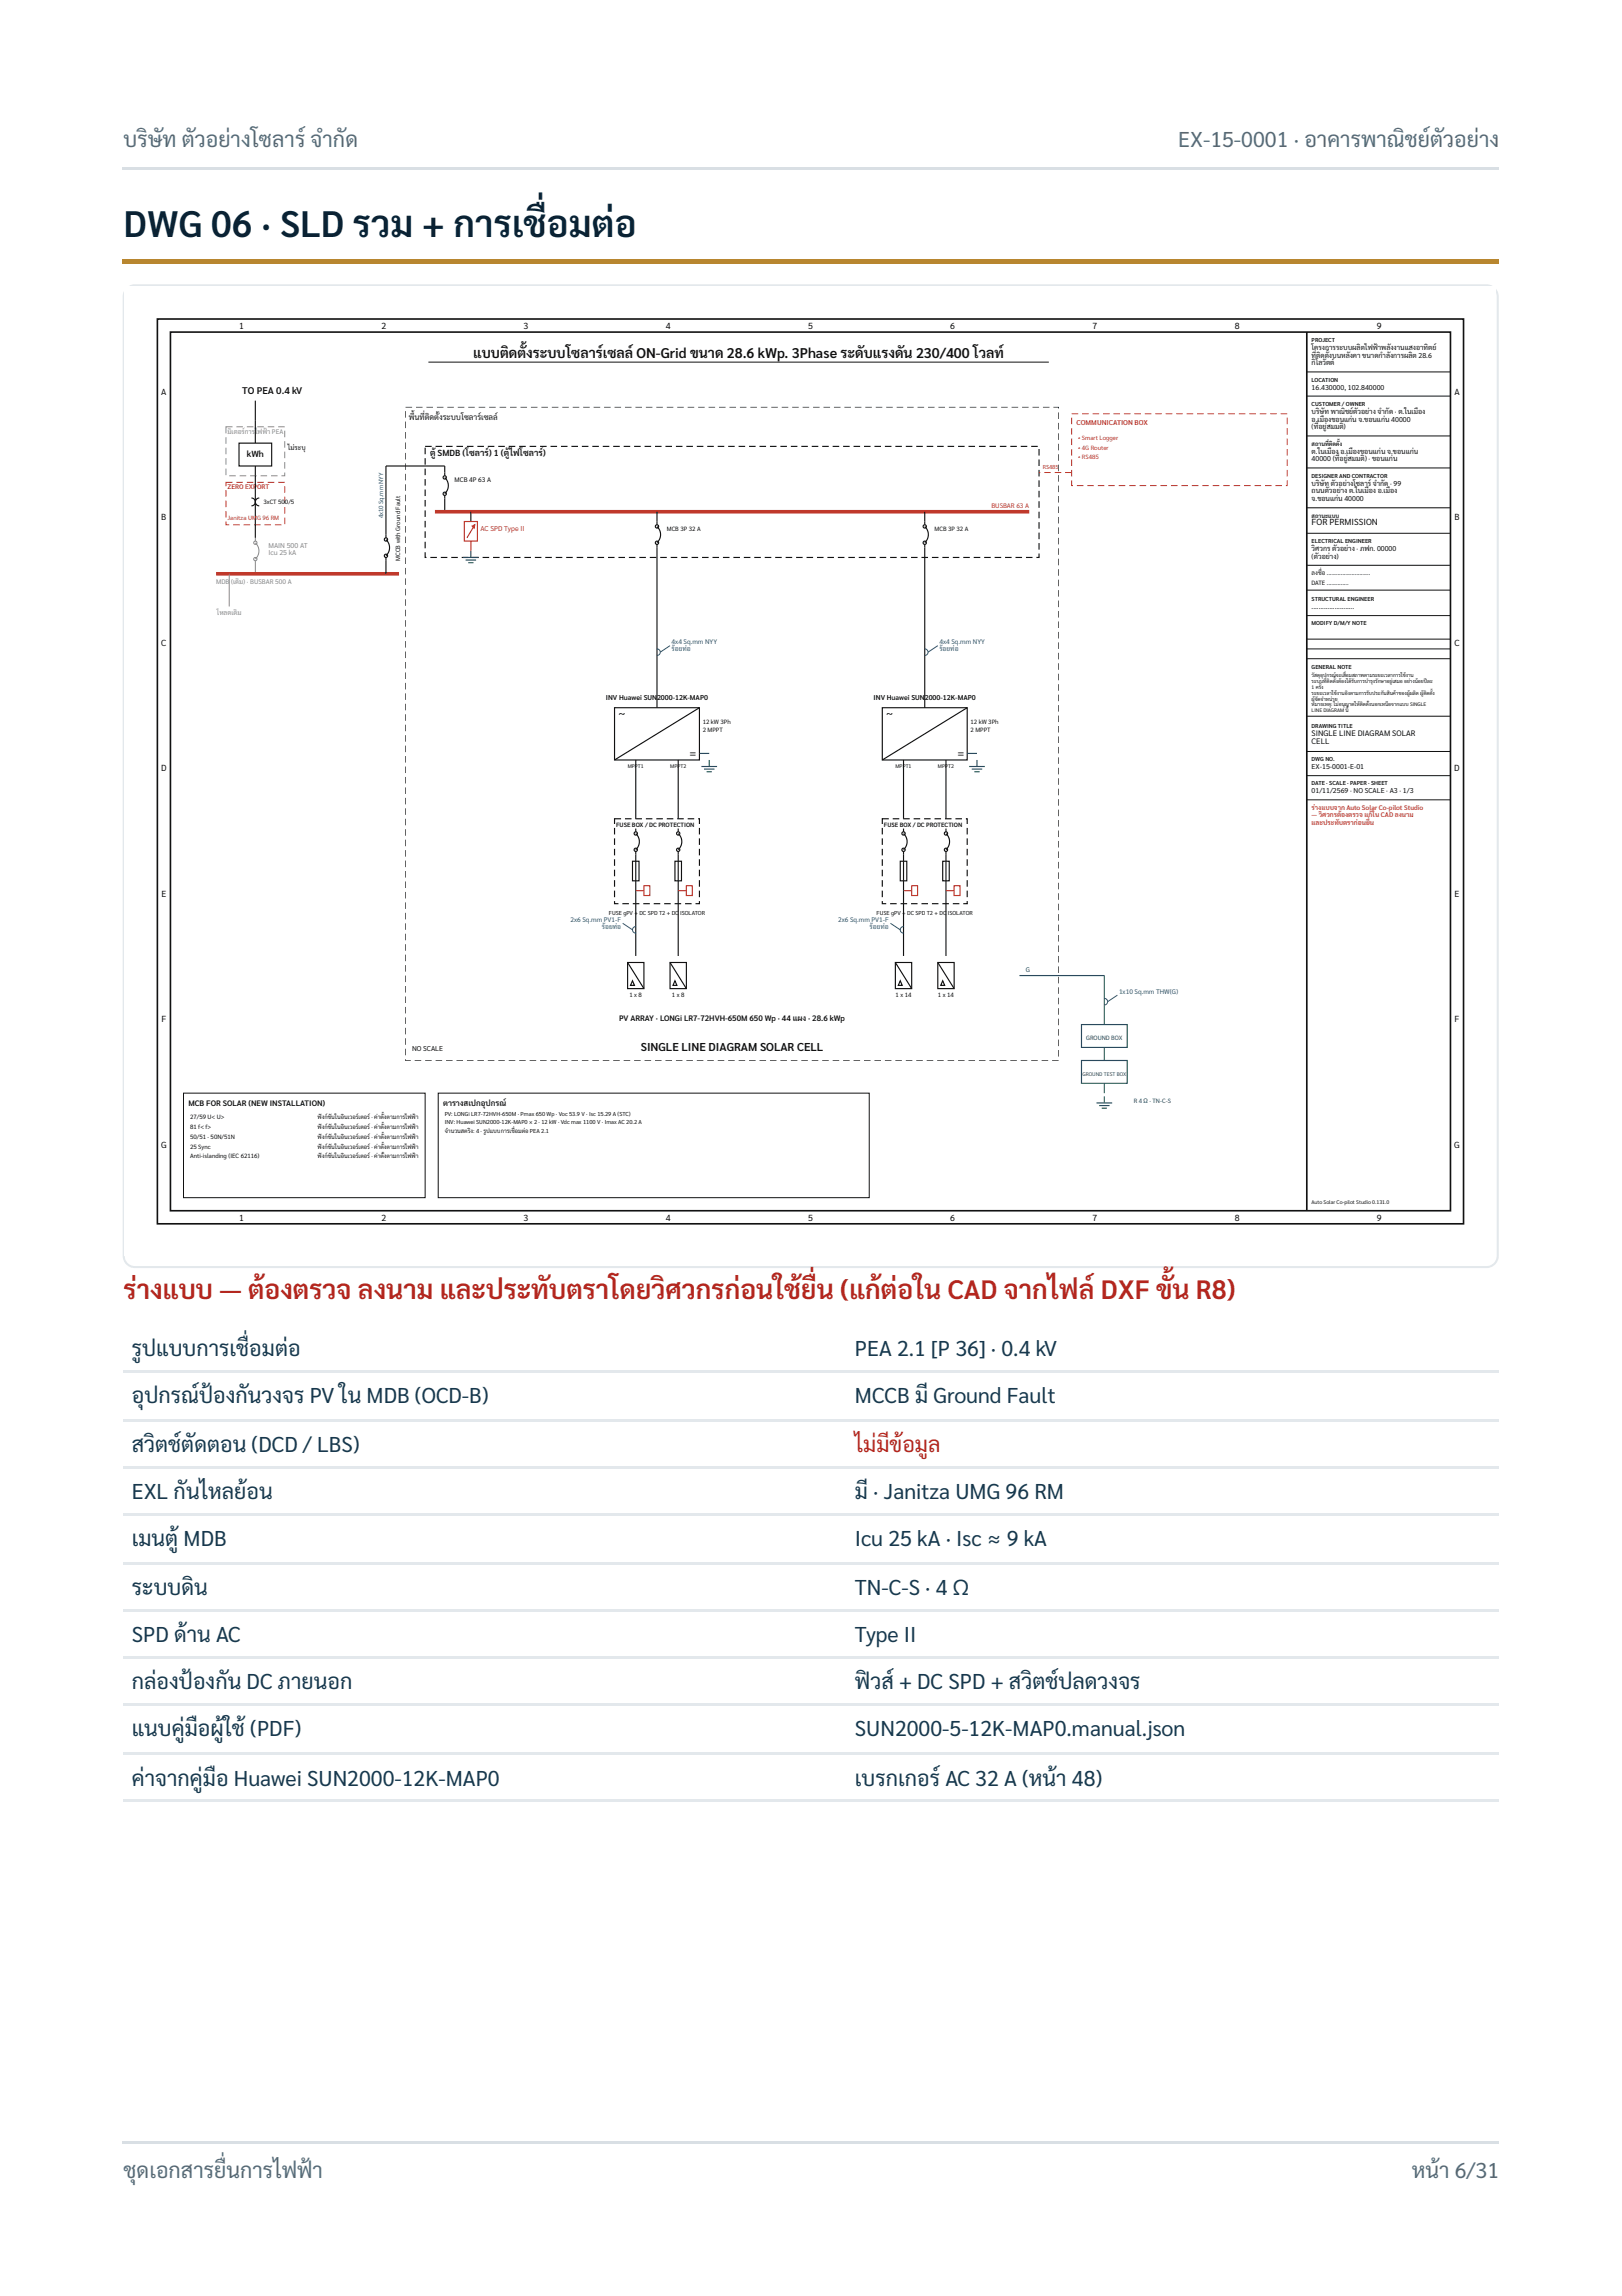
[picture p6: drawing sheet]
<svg xmlns="http://www.w3.org/2000/svg" width="210mm" height="297mm" viewBox="0 0 210 297" stroke-linecap="round" stroke-linejoin="round" font-family="sans-serif">
<defs><g id="words">
<text font-size="4.8" fill="#0b2233" x="16" y="30.7">DWG 06 · SLD รวม + การเชื่ อมต่ อ</text>
<g font-size="3.4" fill="#b3261e">
<text x="16" y="168">ร่ างแบบ — ต้ องตรวจ ลงนาม และประทั บตราโดยวิ ศวกรก่ อนใช้ ยื่ น (แก้ ต่ อใน CAD จากไฟล์ DXF ขั้ น R8)</text>
<text x="17.7" y="168">ร่</text>
</g>
<g font-size="2.8" fill="#5a6b78">
<text x="16" y="19.1">บริ ษัริ ษัท ตั วอย่ างโซลาร์ จำ</text>
<text x="29.8" y="19.1">ย่</text>
<text x="43.1" y="19.1">กั ด</text>
<text x="152.5" y="19.1">EX-15-0001 · อาคารพาณิ ชย์ ตั วอย่ าง</text>
<text x="191.4" y="19.1">ย่</text>
<text x="16" y="281.8">ชุ ดเอกสารยื่ นการไฟฟ้ า</text>
<text x="182.7" y="281.8">หน้ า 6/31</text>
<text x="186.2" y="281.8">น้</text>
</g>
<g font-size="2.8" fill="#16394f">
<text x="17.1" y="175.4">รู ปแบบการเชื่ อมต่ อ</text>
<text x="32.3" y="175.4">ชื่</text>
<text x="110.6" y="175.4">PEA 2.1 [P 36] · 0.4 kV</text>
<text x="17.1" y="181.5">อุ ปกรณ์ ป้ องกั นวงจร PV ใน MDB (OCD-B)</text>
<text x="27.6" y="181.5">ป้</text>
<text x="110.6" y="181.5">MCCB มี Ground Fault</text>
<text x="17.1" y="187.9">สวิ ตช์ ตัช์ ตัดตอน (DCD / LBS)</text>
<text x="17.1" y="193.9">EXL กั นไหลย้ อน</text>
<text x="110.6" y="193.9">มี · Janitza UMG 96 RM</text>
<text x="17.1" y="200">เมนตู้ MDB</text>
<text x="110.6" y="200">Icu 25 kA · Isc ≈ 9 kA</text>
<text x="17.1" y="206.4">ระบบดิ น</text>
<text x="110.6" y="206.4">TN-C-S · 4 Ω</text>
<text x="17.1" y="212.5">SPD ด้ าน AC</text>
<text x="110.6" y="212.5">Type II</text>
<text x="17.1" y="218.5">กล่ องป้ องกั น DC ภายนอก</text>
<text x="25" y="218.5">ป้</text>
<text x="110.6" y="218.5">ฟิ วส์ + DC SPD + สวิ ตช์ ปลดวงจร</text>
<text x="137" y="218.5">ช์</text>
<text x="17.1" y="224.6">แนบคู่ มื อผู้ ใผู้ ช้ (PDF)</text>
<text x="25.6" y="224.6">มื</text>
<text x="110.6" y="224.6">SUN2000-5-12K-MAP0.manual.json</text>
<text x="17.1" y="231">ค่ าจากคู่ มื อ Huawei SUN2000-12K-MAP0</text>
<text x="28" y="231">มื</text>
<text x="110.6" y="231">เบรกเกอร์ AC 32 A (หน้ า 48)</text>
</g>
<g font-size="2.8" fill="#b3261e">
<text x="110.6" y="187.9">ไม่ มีม่ ข้มี ข้อมู ล</text>
<text x="120.1" y="187.9">มู</text>
</g>
<text font-size="1.8" fill="#111" x="61.2" y="46.3">แบบติ ดตั้ งระบบโซลาร์ เร์ซลล์ ON-Grid ขนาด 28.6 kWp. 3Phase ระดั บแรงดั น 230/400 โวลท์</text>
<g font-size="1.5" fill="#111">
<text x="80" y="92.8">~</text>
<text x="114.7" y="92.8">~</text>
<text x="89.2" y="97.9">=</text>
<text x="123.9" y="97.9">=</text>
<text x="82.9" y="135.9">SINGLE LINE DIAGRAM SOLAR CELL</text>
</g>
<text font-size="1.3" fill="#111" x="31.3" y="51">TO PEA 0.4 kV</text>
<g font-size="1.1" fill="#111">
<text x="30.9" y="42.5">1</text>
<text x="49.3" y="42.5">2</text>
<text x="67.8" y="42.5">3</text>
<text x="86.2" y="42.5">4</text>
<text x="104.6" y="42.5">5</text>
<text x="123" y="42.5">6</text>
<text x="141.4" y="42.5">7</text>
<text x="159.8" y="42.5">8</text>
<text x="178.2" y="42.5">9</text>
<text x="20.9" y="51.1">A</text>
<text x="188.2" y="51.1">A</text>
<text x="31.9" y="59.1">kWh</text>
<text x="55.6" y="59">ตู้ SMDB (โซลาร์ )ร์ 1 (ตู้ ไฟโซลาร์ )ร์</text>
<text x="65.9" y="59">ตู้</text>
<text x="20.9" y="67.3">B</text>
<text x="169.7" y="68">FOR PERMISSION</text>
<text x="188.2" y="67.3">B</text>
<text x="20.9" y="83.6">C</text>
<text x="188.2" y="83.6">C</text>
<text x="20.9" y="99.8">D</text>
<text x="188.2" y="99.8">D</text>
<text x="20.9" y="116">E</text>
<text x="188.2" y="116">E</text>
<text x="20.9" y="132.3">F</text>
<text x="188.2" y="132.3">F</text>
<text x="20.8" y="148.5">G</text>
<text x="188.2" y="148.5">G</text>
<text x="30.9" y="157.9">1</text>
<text x="49.3" y="157.9">2</text>
<text x="67.8" y="157.9">3</text>
<text x="86.2" y="157.9">4</text>
<text x="104.6" y="157.9">5</text>
<text x="123" y="157.9">6</text>
<text x="141.4" y="157.9">7</text>
<text x="159.8" y="157.9">8</text>
<text x="178.2" y="157.9">9</text>
</g>
<g font-size="1" fill="#111">
<text x="52.9" y="54.4">พื้ นที่ ติ ดตั้ งระบบโซลาร์ เซลล์</text>
<text x="169.7" y="95.2">SINGLE LINE DIAGRAM SOLAR</text>
<text x="169.7" y="96.3">CELL</text>
<text x="80.1" y="132.1">PV ARRAY · LONGi LR7-72HVH-650M 650 Wp · 44 แผง · 28.6 kWp</text>
<text x="24.4" y="143.1">MCB FOR SOLAR (NEW INSTALLATION)</text>
<text x="57.3" y="143.1">ตารางสเปกอุ ปกรณ์</text>
</g>
<g font-size=".9" fill="#111">
<text x="169.7" y="45.2">โครงการระบบผลิ ตไฟฟ้ าพลั งงานแสงอาทิ ตย์</text>
<text x="169.7" y="46.3">ที่ ติ ดตั้ งบนหลั งคา ขนาดกำ</text>
<text x="169.7" y="47.3">กิ โลวั ตต์</text>
<text x="179.4" y="46.3">ลั งการผลิ ต 28.6</text>
<text x="169.7" y="50.4">16.430000, 102.840000</text>
<text x="169.7" y="53.5">บริ ษั ท พาณิ ชย์ ตั วอย่ าง จำ</text>
<text x="177.2" y="53.5">ย่</text>
<text x="179.2" y="53.5">กั ด · ต.ในเมื อง</text>
<text x="37.3" y="58.2">ไม่ ระบุ</text>
<text x="38.1" y="58.2">ม่</text>
<text x="169.7" y="54.5">อ.เมื องขอนแก่ น จ.ขอนแก่ น 40000</text>
<text x="169.7" y="55.5">(ที่ อยู่ สมมติ )</text>
<text x="169.7" y="58.7">ต.ในเมื อง อ.เมื องขอนแก่ น จ.ขอนแก่ น</text>
<text x="169.7" y="59.7">40000 (ที่ อยู่ สมมติ ) · ขอนแก่ น</text>
<text x="171.7" y="55.5">ยู่</text>
<text x="174.4" y="59.7">ยู่</text>
<text x="58.8" y="62.4">MCB 4P 63 A</text>
<text x="169.7" y="62.8">บริ ษั ท ตั วอย่ างโซลาร์ จำ</text>
<text x="169.7" y="63.8">ถนนตั วอย่ าง ต.ในเมื อง อ.เมื อง</text>
<text x="169.7" y="64.8">จ.ขอนแก่ น 40000</text>
<text x="173.5" y="63.8">ย่</text>
<text x="174.3" y="62.8">ย่</text>
<text x="178.6" y="62.8">กั ด · 99</text>
<text x="169.7" y="71.3">วิ ศวกร ตั วอย่ าง · ภฟก. 00000</text>
<text x="174.5" y="71.3">ย่</text>
<text x="169.7" y="72.3">(ตั วอย่ าง)</text>
<text x="172.1" y="72.3">ย่</text>
<text x="169.7" y="78.8">........................</text>
<text x="78.4" y="90.5">INV Huawei SUN</text>
<text x="85" y="90.5">2000-12K-MAP0</text>
<text x="113" y="90.5">INV Huawei SUN</text>
<text x="119.7" y="90.5">2000-12K-MAP0</text>
<text x="169.7" y="99.5">EX-15-0001-E-01</text>
<text x="169.7" y="102.6">01/11/2569 · NO SCALE · A3 · 1/3</text>
<text x="53.3" y="135.9">NO SCALE</text>
</g>
<g font-size=".9" fill="#8a8a8a">
<text x="29.4" y="56.1">มิ เตอร์ การไฟฟ้ า PEA</text>
<text x="31.7" y="56.1">ร์</text>
<text x="34.7" y="70.8">MAIN 500 AT</text>
<text x="34.7" y="71.9">Icu 25 kA</text>
<text x="28" y="75.5">MDB</text>
<text x="29.9" y="75.5">(เดิ ม) · BUSBAR 500 A</text>
<text x="28.1" y="79.5">โหลดเดิ ม</text>
</g>
<g font-size=".9" fill="#c0392b">
<text x="139.3" y="55">COMMUNICATION BOX</text>
<text x="29.4" y="63.2">ZERO EXP</text>
<text x="33.3" y="63.2">ORT</text>
<text x="128.3" y="65.7">BUSBAR 63 A</text>
<text x="62.2" y="68.7">AC SPD Type II</text>
<text x="169.7" y="104.7">ร่ างแบบจาก Auto Solar Co-pilot Studio</text>
<text x="169.7" y="105.7">— วิ ศวกรต้ องตรวจ แก้ ใน CAD ลงนาม</text>
<text x="169.7" y="106.7">และประทั บตราก่ อนยื่ น</text>
<text x="170.2" y="104.7">ร่</text>
</g>
<g font-size=".9" fill="#1f4e8c">
<text x="86.9" y="83.4">4x4 Sq.mm NYY</text>
<text x="121.6" y="83.4">4x4 Sq.mm NYY</text>
<text x="86.9" y="84.2">ร้ อยท่ อ</text>
<text x="87.3" y="84.2">ร้</text>
<text x="121.6" y="84.2">ร้ อยท่ อ</text>
<text x="122" y="84.2">ร้</text>
<text x="73.8" y="119.3">2x6 Sq.mm PV1-F</text>
<text x="108.5" y="119.3">2x6 Sq.mm PV1-F</text>
<text x="77.9" y="120.1">ร้ อยท่ อ</text>
<text x="112.5" y="120.1">ร้ อยท่ อ</text>
<text x="113" y="120.1">ร้</text>
<text x="144.8" y="128.6">1x10 Sq.mm THW(G)</text>
</g>
<text font-size=".9" fill="#1e7b34" x="132.8" y="125.7">G</text>
<g font-size=".8" fill="#c0392b">
<text x="139.5" y="56.9">• Smart Logger</text>
<text x="139.5" y="58.2">• 4G Router</text>
<text x="139.5" y="59.4">• RS485</text>
<text x="29.4" y="67.2">Janitza UM</text>
<text x="33.3" y="67.2">G 96 RM</text>
</g>
<g font-size=".8" fill="#111">
<text x="34.1" y="65.1">3xCT 500/5</text>
<text x="86.3" y="68.7">MCB 3P 32 A</text>
<text x="120.9" y="68.7">MCB 3P 32 A</text>
<text x="51.8" y="72.5" transform="rotate(-90 51.8 72.5)">MCCB with Ground Fault</text>
<text x="169.7" y="74.4">ลงชื่ อ ............................</text>
<text x="169.7" y="75.7">DATE ..............</text>
<text x="90.9" y="93.7">12 kW 3Ph</text>
<text x="90.9" y="94.7">2 MPPT</text>
<text x="125.6" y="93.7">12 kW 3Ph</text>
<text x="125.6" y="94.7">2 MPPT</text>
<text x="79.7" y="107">FUSE BOX / DC PROTECTION</text>
<text x="114.4" y="107">FUSE BOX / DC PROTECTION</text>
<text x="81.5" y="128.9">1 x 8</text>
<text x="86.9" y="128.9">1 x 8</text>
<text x="115.9" y="128.9">1 x 14</text>
<text x="121.4" y="128.9">1 x 14</text>
<text x="24.6" y="144.8">27/59 U&lt; U&gt;</text>
<text x="24.6" y="146.1">81 f&lt; f&gt;</text>
<text x="24.6" y="147.3">50/51 · 50N/51N</text>
<text x="24.6" y="148.6">25 Sync</text>
<text x="24.6" y="149.9">Anti-islanding (IEC 62116)</text>
</g>
<text font-size=".8" fill="#1f4e8c" x="49.6" y="67" transform="rotate(-90 49.6 67)">4x10 Sq.mm NYY</text>
<g font-size=".8" fill="#1e7b34">
<text x="140.6" y="134.5">GROUND BOX</text>
<text x="146.7" y="142.7">R 4 Ω · TN-C-S</text>
</g>
<g font-size=".7" fill="#111">
<text x="169.7" y="44.2">PROJECT</text>
<text x="169.7" y="49.4">LOCATION</text>
<text x="169.7" y="52.5">CUSTOMER / OWNER</text>
<text x="169.7" y="57.7">สถานที่ ติที่ ติดตั้ ง</text>
<text x="169.7" y="61.8">DESIGNER AND CONTRACTOR</text>
<text x="169.7" y="67">สถานะแบบ</text>
<text x="169.7" y="70.3">ELECTRICAL ENGINEER</text>
<text x="169.7" y="77.8">STRUCTURAL ENGINEER</text>
<text x="169.7" y="80.9">MODIFY D/M/Y NOTE</text>
<text x="169.7" y="86.5">GENERAL NOTE</text>
<text x="169.7" y="87.6">วั สดุ อุ ปกรณ์ จะเสื่ อมสภาพตามระยะเวลาการใช้ งาน</text>
<text x="169.7" y="88.3">ระบบที่ ติ ดตั้ งต้ องได้ รั บการบำ</text>
<text x="169.7" y="89.1">1 ครั้ ง</text>
<text x="169.7" y="89.9">ระยะเวลาใช้ งานอิ งตามการรั บประกั นสิ นค้ าของผู้ ผลิ ต ผู้ ติ ดตั้ ง</text>
<text x="177.4" y="88.3">รุ งรั กษาอยู่ เยู่ สมอ อย่ างน้ อยปี ละ</text>
<text x="182.5" y="88.3">ย่</text>
<text x="169.7" y="90.6">ผู้ จั ดจำ</text>
<text x="169.7" y="91.4">หมายเหตุ : ไม่ อนุ ญาตให้ ติ ดตั้ งนอกเหนื อจากแบบ SINGLE</text>
<text x="169.7" y="92.1">LINE DIAGRAM นี้</text>
<text x="169.7" y="94.2">DRAWING TITLE</text>
<text x="171.6" y="90.6">หน่ าย</text>
<text x="172.4" y="90.6">น่</text>
<text x="173.2" y="91.4">ม่</text>
<text x="81.2" y="99.4">MPPT1</text>
<text x="86.7" y="99.4">MPPT2</text>
<text x="115.9" y="99.4">MPPT1</text>
<text x="121.4" y="99.4">MPPT2</text>
<text x="169.7" y="98.5">DWG NO.</text>
<text x="169.7" y="101.6">DATE · SCALE · PAPER · SHEET</text>
<text x="78.8" y="118.4">FUSE gPV + DC SPD T2 + DC</text>
<text x="88" y="118.4">ISOLATOR</text>
<text x="113.4" y="118.4">FUSE gPV + DC SPD T2 + DC</text>
<text x="122.6" y="118.4">ISOLATOR</text>
<text x="41.1" y="144.8">ฟั งก์ ชั นในอิ นเวอร์ เร์ตอร์ · ค่ าตั้ งตามการไฟฟ้ า</text>
<text x="41.1" y="146.1">ฟั งก์ ชั นในอิ นเวอร์ เร์ตอร์ · ค่ าตั้ งตามการไฟฟ้ า</text>
<text x="41.1" y="147.3">ฟั งก์ ชั นในอิ นเวอร์ เร์ตอร์ · ค่ าตั้ งตามการไฟฟ้ า</text>
<text x="41.1" y="148.6">ฟั งก์ ชั นในอิ นเวอร์ เร์ตอร์ · ค่ าตั้ งตามการไฟฟ้ า</text>
<text x="41.1" y="149.9">ฟั งก์ ชั นในอิ นเวอร์ เร์ตอร์ · ค่ าตั้ งตามการไฟฟ้ า</text>
<text x="42.9" y="144.8">ชั</text>
<text x="42.9" y="146.1">ชั</text>
<text x="42.9" y="147.3">ชั</text>
<text x="42.9" y="148.6">ชั</text>
<text x="42.9" y="149.9">ชั</text>
<text x="57.5" y="144.4">PV: LONGi LR7-72HVH-650M · Pmax 650 Wp · Voc 53.9 V · Isc 15.29 A (STC)</text>
<text x="57.5" y="145.5">INV: Huawei SUN2000-12K-MAP0 × 2 · 12 kW · Vdc max 1100 V · Imax AC 20.2 A</text>
<text x="57.5" y="146.6">จำ</text>
<text x="58.3" y="146.6">นวนสตริ ง: 4 · รู ปแบบการเชื่ อมต่ อ PEA 2.1</text>
<text x="60.9" y="146.6">ริ</text>
<text x="66.6" y="146.6">ชื่</text>
<text x="169.7" y="155.8">Auto Solar Co-pilot Studio 0.131.0</text>
</g>
<text font-size=".7" fill="#c0392b" x="134.9" y="60.6">RS485</text>
<text font-size=".7" fill="#1e7b34" x="140.1" y="139.2">GROUND TEST BOX</text>
</g></defs>
<path d="M15.9 21.8h178" fill="none" stroke="#d9dfe4" stroke-width=".26"/>
<path d="M15.9 33.6h178v.5h-178z" fill="#b8862f"/>
<path d="M16.4 37.3a1.45 1.45 0 0 1 1.1-.4h174.9a1.45 1.45 0 0 1 1.4 1.5v124.1a1.46 1.46 0 0 1-1.4 1.4h-174.9a1.46 1.46 0 0 1-1.5-1.4v-124.1a1.46 1.46 0 0 1 .4-1.1z" fill="none" stroke="#e3e8ec" stroke-width=".26"/>
<path d="M16.1 37h177.5v125.5h-177.5z" fill="#fff"/>
<path d="M20.4 41.3h169v117h-169zM22.1 43h165.6v113.6h-165.6zM169.1 43v113.6" fill="none" stroke="#111" stroke-width=".21"/>
<path d="M55.4 46.8h80.3" fill="none" stroke="#111" stroke-width=".13"/>
<path d="M33 51.8v2.6" fill="none" stroke="#111" stroke-width=".15"/>
<path d="M30.6 55.1h.8v.2h-.8zM31.9 55.1h.9v.2h-.9zM33.3 55.1h.8v.2h-.8zM34.6 55.1h.9v.2h-.9zM36 55.1h.8v.2h-.8zM36.8 55.7h.1v.9h-.1zM36.8 57.1h.1v.8h-.1zM36.8 58.4h.1v.9h-.1zM36.8 59.8h.1v.8h-.1zM36.4 61.5h.4v-.4h.1v.5h-.5zM35.1 61.5h.8v.1h-.8zM33.7 61.5h.9v.1h-.9zM32.4 61.5h.8v.1h-.8zM31 61.5h.9v.1h-.9zM29.7 61.5h.8v.1h-.8zM29.2 60.6h.1v.9h-.1zM29.2 59.3h.1v.8h-.1zM29.2 57.9h.1v.9h-.1zM29.2 56.6h.1v.8h-.1zM29.2 55.1h.9v.2l-.9-.1 .1 .9h-.1z" fill="#8a8a8a"/>
<path d="M30.9 57.3h4.3v3h-4.3zM33 54.4v2.9M33 60.3v1.2" fill="none" stroke="#111" stroke-width=".15"/>
<path d="M30.6 62.3h.8v.2h-.8zM31.9 62.3h.9v.2h-.9zM33.3 62.3h.8v.2h-.8zM34.6 62.3h.9v.2h-.9zM36 62.3h.8v.2h-.8zM36.8 62.9h.1v.8h-.1zM36.8 64.3h.1v.8h-.1zM36.8 65.6h.1v.9h-.1zM36.8 67h.1v.8h-.1zM35.6 67.8h.8v.2h-.8zM34.2 67.8h.9v.2h-.9zM32.9 67.8h.8v.2h-.8zM31.5 67.8h.9v.2h-.9zM30.2 67.8h.8v.2h-.8zM29.2 67.5h.1l-.1 .4 .5-.1v.2h-.5zM29.2 66.1h.1v.9h-.1zM29.2 64.8h.1v.8h-.1zM29.2 63.4h.1v.9h-.1zM29.2 62.3h.9v.2l-.9-.1 .1 .5h-.1z" fill="#c0392b"/>
<path d="M32.5 64.4a.51 .51 0 0 1 .5 .5 .51 .51 0 0 1-.5 .5M33 61.5v8.1M33.5 64.4a.51 .51 0 0 0-.5 .5 .51 .51 0 0 0 .5 .5" fill="none" stroke="#111" stroke-width=".15"/>
<g fill="none" stroke="#8a8a8a" stroke-width=".13">
<path d="M29.7 74.2v4.3M33 69.6v.4M33 72.5v1.7M33 70.2a1.39 1.39 0 0 1 0 2.1"/>
<circle cx="33" cy="70.2" r=".21"/>
<circle cx="33" cy="72.3" r=".21"/>
</g>
<path d="M28 74.2h23.6" fill="none" stroke="#c0392b" stroke-width=".46"/>
<path d="M53.8 52.6h.9v.1h-.9zM55.2 52.6h.8v.1h-.8zM56.5 52.6h.9v.1h-.9zM57.9 52.6h.8v.1h-.8zM59.2 52.6h.9v.1h-.9zM60.6 52.6h.8v.1h-.8zM61.9 52.6h.9v.1h-.9zM63.3 52.6h.8v.1h-.8zM64.6 52.6h.9v.1h-.9zM66 52.6h.8v.1h-.8zM67.4 52.6h.8v.1h-.8zM68.7 52.6h.8v.1h-.8zM70.1 52.6h.8v.1h-.8zM71.4 52.6h.9v.1h-.9zM72.8 52.6h.8v.1h-.8zM74.1 52.6h.9v.1h-.9zM75.5 52.6h.8v.1h-.8zM76.8 52.6h.9v.1h-.9zM78.2 52.6h.8v.1h-.8zM79.5 52.6h.9v.1h-.9zM80.9 52.6h.8v.1h-.8zM82.2 52.6h.9v.1h-.9zM83.6 52.6h.8v.1h-.8zM84.9 52.6h.9v.1h-.9zM86.3 52.6h.8v.1h-.8zM87.6 52.6h.9v.1h-.9zM89 52.6h.8v.1h-.8zM90.3 52.6h.9v.1h-.9zM91.7 52.6h.8v.1h-.8zM93 52.6h.9v.1h-.9zM94.4 52.6h.8v.1h-.8zM95.7 52.6h.9v.1h-.9zM97.1 52.6h.8v.1h-.8zM98.5 52.6h.8v.1h-.8zM99.8 52.6h.8v.1h-.8zM101.2 52.6h.8v.1h-.8zM102.5 52.6h.9v.1h-.9zM103.9 52.6h.8v.1h-.8zM105.2 52.6h.9v.1h-.9zM106.6 52.6h.8v.1h-.8zM107.9 52.6h.9v.1h-.9zM109.3 52.6h.8v.1h-.8zM110.6 52.6h.9v.1h-.9zM112 52.6h.8v.1h-.8zM113.3 52.6h.9v.1h-.9zM114.7 52.6h.8v.1h-.8zM116 52.6h.9v.1h-.9zM117.4 52.6h.8v.1h-.8zM118.7 52.6h.9v.1h-.9zM120.1 52.6h.8v.1h-.8zM121.4 52.6h.9v.1h-.9zM122.8 52.6h.8v.1h-.8zM124.1 52.6h.9v.1h-.9zM125.5 52.6h.8v.1h-.8zM126.8 52.6h.9v.1h-.9zM128.2 52.6h.8v.1h-.8zM129.6 52.6h.8v.1h-.8zM130.9 52.6h.8v.1h-.8zM132.3 52.6h.8v.1h-.8zM133.6 52.6h.9v.1h-.9zM135 52.6h.8v.1h-.8zM136.3 52.6h.7v.2h-.1l.1-.1h-.7zM136.9 53.4h.1v.8h-.1zM136.9 54.7h.1v.8h-.1zM136.9 56.1h.1v.8h-.1zM136.9 57.4h.1v.9h-.1zM136.9 58.8h.1v.8h-.1zM136.9 60.1h.1v.9h-.1zM136.9 61.5h.1v.8h-.1zM136.9 62.8h.1v.9h-.1zM136.9 64.2h.1v.8h-.1zM136.9 65.5h.1v.9h-.1zM136.9 66.9h.1v.8h-.1zM136.9 68.2h.1v.9h-.1zM136.9 69.6h.1v.8h-.1zM136.9 70.9h.1v.9h-.1zM136.9 72.3h.1v.8h-.1zM136.9 73.6h.1v.9h-.1zM136.9 75h.1v.8h-.1zM136.9 76.3h.1v.9h-.1zM136.9 77.7h.1v.8h-.1zM136.9 79h.1v.9h-.1zM136.9 80.4h.1v.8h-.1zM136.9 81.7h.1v.9h-.1zM136.9 83.1h.1v.8h-.1zM136.9 84.5h.1v.8h-.1zM136.9 85.8h.1v.8h-.1zM136.9 87.2h.1v.8h-.1zM136.9 88.5h.1v.9h-.1zM136.9 89.9h.1v.8h-.1zM136.9 91.2h.1v.9h-.1zM136.9 92.6h.1v.8h-.1zM136.9 93.9h.1v.9h-.1zM136.9 95.3h.1v.8h-.1zM136.9 96.6h.1v.9h-.1zM136.9 98h.1v.8h-.1zM136.9 99.3h.1v.9h-.1zM136.9 100.7h.1v.8h-.1zM136.9 102h.1v.9h-.1zM136.9 103.4h.1v.8h-.1zM136.9 104.7h.1v.9h-.1zM136.9 106.1h.1v.8h-.1zM136.9 107.4h.1v.9h-.1zM136.9 108.8h.1v.8h-.1zM136.9 110.1h.1v.9h-.1zM136.9 111.5h.1v.8h-.1zM136.9 112.8h.1v.9h-.1zM136.9 114.2h.1v.8h-.1zM136.9 115.6h.1v.8h-.1zM136.9 116.9h.1v.8h-.1zM136.9 118.3h.1v.8h-.1zM136.9 119.6h.1v.9h-.1zM136.9 121h.1v.8h-.1zM136.9 122.3h.1v.9h-.1zM136.9 123.7h.1v.8h-.1zM136.9 125h.1v.9h-.1zM136.9 126.4h.1v.8h-.1zM136.9 127.7h.1v.9h-.1zM136.9 129.1h.1v.8h-.1zM136.9 130.4h.1v.9h-.1zM136.9 131.8h.1v.8h-.1zM136.9 133.1h.1v.9h-.1zM136.9 134.5h.1v.8h-.1zM136.9 135.8h.1v.9h-.1zM136.1 137.1h.9v.1h-.9zM134.8 137.1h.8v.1h-.8zM133.4 137.1h.9v.1h-.9zM132.1 137.1h.8v.1h-.8zM130.7 137.1h.9v.1h-.9zM129.4 137.1h.8v.1h-.8zM128 137.1h.9v.1h-.9zM126.7 137.1h.8v.1h-.8zM125.3 137.1h.9v.1h-.9zM124 137.1h.8v.1h-.8zM122.6 137.1h.9v.1h-.9zM121.3 137.1h.8v.1h-.8zM119.9 137.1h.9v.1h-.9zM118.6 137.1h.8v.1h-.8zM117.2 137.1h.9v.1h-.9zM115.9 137.1h.8v.1h-.8zM114.5 137.1h.9v.1h-.9zM113.2 137.1h.8v.1h-.8zM111.8 137.1h.8v.1h-.8zM110.5 137.1h.8v.1h-.8zM109.1 137.1h.8v.1h-.8zM107.7 137.1h.9v.1h-.9zM106.4 137.1h.8v.1h-.8zM105 137.1h.9v.1h-.9zM103.7 137.1h.8v.1h-.8zM102.3 137.1h.9v.1h-.9zM101 137.1h.8v.1h-.8zM99.6 137.1h.9v.1h-.9zM98.3 137.1h.8v.1h-.8zM96.9 137.1h.9v.1h-.9zM95.6 137.1h.8v.1h-.8zM94.2 137.1h.9v.1h-.9zM92.9 137.1h.8v.1h-.8zM91.5 137.1h.9v.1h-.9zM90.2 137.1h.8v.1h-.8zM88.8 137.1h.9v.1h-.9zM87.5 137.1h.8v.1h-.8zM86.1 137.1h.9v.1h-.9zM84.8 137.1h.8v.1h-.8zM83.4 137.1h.9v.1h-.9zM82.1 137.1h.8v.1h-.8zM80.7 137.1h.8v.1h-.8zM79.4 137.1h.8v.1h-.8zM78 137.1h.8v.1h-.8zM76.6 137.1h.9v.1h-.9zM75.3 137.1h.8v.1h-.8zM73.9 137.1h.9v.1h-.9zM72.6 137.1h.8v.1h-.8zM71.2 137.1h.9v.1h-.9zM69.9 137.1h.8v.1h-.8zM68.5 137.1h.9v.1h-.9zM67.2 137.1h.8v.1h-.8zM65.8 137.1h.9v.1h-.9zM64.5 137.1h.8v.1h-.8zM63.1 137.1h.9v.1h-.9zM61.8 137.1h.8v.1h-.8zM60.4 137.1h.9v.1h-.9zM59.1 137.1h.8v.1h-.8zM57.7 137.1h.9v.1h-.9zM56.4 137.1h.8v.1h-.8zM55 137.1h.9v.1h-.9zM53.7 137.1h.8v.1h-.8zM52.4 137h.1v.2l.7-.1v.1h-.8zM52.4 135.7h.1v.8h-.1zM52.4 134.3h.1v.9h-.1zM52.4 133h.1v.8h-.1zM52.4 131.6h.1v.9h-.1zM52.4 130.3h.1v.8h-.1zM52.4 128.9h.1v.8h-.1zM52.4 127.6h.1v.8h-.1zM52.4 126.2h.1v.8h-.1zM52.4 124.8h.1v.9h-.1zM52.4 123.5h.1v.8h-.1zM52.4 122.1h.1v.9h-.1zM52.4 120.8h.1v.8h-.1zM52.4 119.4h.1v.9h-.1zM52.4 118.1h.1v.8h-.1zM52.4 116.7h.1v.9h-.1zM52.4 115.4h.1v.8h-.1zM52.4 114h.1v.9h-.1zM52.4 112.7h.1v.8h-.1zM52.4 111.3h.1v.9h-.1zM52.4 110h.1v.8h-.1zM52.4 108.6h.1v.9h-.1zM52.4 107.3h.1v.8h-.1zM52.4 105.9h.1v.9h-.1zM52.4 104.6h.1v.8h-.1zM52.4 103.2h.1v.9h-.1zM52.4 101.9h.1v.8h-.1zM52.4 100.5h.1v.9h-.1zM52.4 99.2h.1v.8h-.1zM52.4 97.8h.1v.8h-.1zM52.4 96.5h.1v.8h-.1zM52.4 95.1h.1v.8h-.1zM52.4 93.7h.1v.9h-.1zM52.4 92.4h.1v.8h-.1zM52.4 91h.1v.9h-.1zM52.4 89.7h.1v.8h-.1zM52.4 88.3h.1v.9h-.1zM52.4 87h.1v.8h-.1zM52.4 85.6h.1v.9h-.1zM52.4 84.3h.1v.8h-.1zM52.4 82.9h.1v.9h-.1zM52.4 81.6h.1v.8h-.1zM52.4 80.2h.1v.9h-.1zM52.4 78.9h.1v.8h-.1zM52.4 77.5h.1v.9h-.1zM52.4 76.2h.1v.8h-.1zM52.4 74.8h.1v.9h-.1zM52.4 73.5h.1v.8h-.1zM52.4 72.1h.1v.9h-.1zM52.4 70.8h.1v.8h-.1zM52.4 69.4h.1v.9h-.1zM52.4 68.1h.1v.8h-.1zM52.4 66.7h.1v.8h-.1zM52.4 65.4h.1v.8h-.1zM52.4 64h.1v.8h-.1zM52.4 62.6h.1v.9h-.1zM52.4 61.3h.1v.8h-.1zM52.4 59.9h.1v.9h-.1zM52.4 58.6h.1v.8h-.1zM52.4 57.2h.1v.9h-.1zM52.4 55.9h.1v.8h-.1zM52.4 54.5h.1v.9h-.1zM52.4 53.2h.1v.8h-.1zM52.5 52.6h.8v.1h-.8z" fill="#111"/>
<g fill="none" stroke="#111" stroke-width=".15">
<path d="M49.9 72.1v2.1M49.9 69.8a1.39 1.39 0 0 1 0 2.1M57.5 60.3h-7.6v9.3"/>
<circle cx="49.9" cy="69.8" r=".21"/>
<circle cx="49.9" cy="71.9" r=".21"/>
</g>
<path d="M56.4 57.7h.8v.1h-.8zM57.7 57.7h.9v.1h-.9zM59.1 57.7h.8v.1h-.8zM60.4 57.7h.9v.1h-.9zM61.8 57.7h.8v.1h-.8zM63.1 57.7h.9v.1h-.9zM64.5 57.7h.8v.1h-.8zM65.8 57.7h.9v.1h-.9zM67.2 57.7h.8v.1h-.8zM68.5 57.7h.9v.1h-.9zM69.9 57.7h.8v.1h-.8zM71.2 57.7h.9v.1h-.9zM72.6 57.7h.8v.1h-.8zM73.9 57.7h.9v.1h-.9zM75.3 57.7h.8v.1h-.8zM76.6 57.7h.9v.1h-.9zM78 57.7h.8v.1h-.8zM79.4 57.7h.8v.1h-.8zM80.7 57.7h.8v.1h-.8zM82.1 57.7h.8v.1h-.8zM83.4 57.7h.9v.1h-.9zM84.8 57.7h.8v.1h-.8zM86.1 57.7h.9v.1h-.9zM87.5 57.7h.8v.1h-.8zM88.8 57.7h.9v.1h-.9zM90.2 57.7h.8v.1h-.8zM91.5 57.7h.9v.1h-.9zM92.9 57.7h.8v.1h-.8zM94.2 57.7h.9v.1h-.9zM95.6 57.7h.8v.1h-.8zM96.9 57.7h.9v.1h-.9zM98.3 57.7h.8v.1h-.8zM99.6 57.7h.9v.1h-.9zM101 57.7h.8v.1h-.8zM102.3 57.7h.9v.1h-.9zM103.7 57.7h.8v.1h-.8zM105 57.7h.9v.1h-.9zM106.4 57.7h.8v.1h-.8zM107.7 57.7h.9v.1h-.9zM109.1 57.7h.8v.1h-.8zM110.5 57.7h.8v.1h-.8zM111.8 57.7h.8v.1h-.8zM113.2 57.7h.8v.1h-.8zM114.5 57.7h.9v.1h-.9zM115.9 57.7h.8v.1h-.8zM117.2 57.7h.9v.1h-.9zM118.6 57.7h.8v.1h-.8zM119.9 57.7h.9v.1h-.9zM121.3 57.7h.8v.1h-.8zM122.6 57.7h.9v.1h-.9zM124 57.7h.8v.1h-.8zM125.3 57.7h.9v.1h-.9zM126.7 57.7h.8v.1h-.8zM128 57.7h.9v.1h-.9zM129.4 57.7h.8v.1h-.8zM130.7 57.7h.9v.1h-.9zM132.1 57.7h.8v.1h-.8zM133.4 57.7h.9v.1h-.9zM134.4 58.1h.1v.8h-.1zM134.4 59.4h.1v.9h-.1zM134.4 60.8h.1v.8h-.1zM134.4 62.1h.1v.9h-.1zM134.4 63.5h.1v.8h-.1zM134.4 64.8h.1v.9h-.1zM134.4 66.2h.1v.8h-.1zM134.4 67.5h.1v.9h-.1zM134.4 68.9h.1v.8h-.1zM134.4 70.3h.1v.8h-.1zM134.4 71.6h.1v.6h-.4v-.2h.4v.1h-.1zM132.8 72h.8v.2h-.8zM131.4 72h.9v.2h-.9zM130.1 72h.8v.2h-.8zM128.7 72h.9v.2h-.9zM127.4 72h.8v.2h-.8zM126 72h.8v.2h-.8zM124.6 72h.9v.2h-.9zM123.3 72h.8v.2h-.8zM121.9 72h.9v.2h-.9zM120.6 72h.8v.2h-.8zM119.2 72h.9v.2h-.9zM117.9 72h.8v.2h-.8zM116.5 72h.9v.2h-.9zM115.2 72h.8v.2h-.8zM113.8 72h.9v.2h-.9zM112.5 72h.8v.2h-.8zM111.1 72h.9v.2h-.9zM109.8 72h.8v.2h-.8zM108.4 72h.9v.2h-.9zM107.1 72h.8v.2h-.8zM105.7 72h.9v.2h-.9zM104.4 72h.8v.2h-.8zM103 72h.9v.2h-.9zM101.7 72h.8v.2h-.8zM100.3 72h.9v.2h-.9zM99 72h.8v.2h-.8zM97.6 72h.9v.2h-.9zM96.3 72h.8v.2h-.8zM94.9 72h.8v.2h-.8zM93.6 72h.8v.2h-.8zM92.2 72h.8v.2h-.8zM90.8 72h.9v.2h-.9zM89.5 72h.8v.2h-.8zM88.1 72h.9v.2h-.9zM86.8 72h.8v.2h-.8zM85.4 72h.9v.2h-.9zM84.1 72h.8v.2h-.8zM82.7 72h.9v.2h-.9zM81.4 72h.8v.2h-.8zM80 72h.9v.2h-.9zM78.7 72h.8v.2h-.8zM77.3 72h.9v.2h-.9zM76 72h.8v.2h-.8zM74.6 72h.9v.2h-.9zM73.3 72h.8v.2h-.8zM71.9 72h.9v.2h-.9zM70.6 72h.8v.2h-.8zM69.2 72h.9v.2h-.9zM67.9 72h.8v.2h-.8zM66.5 72h.9v.2h-.9zM65.2 72h.8v.2h-.8zM63.8 72h.8v.2h-.8zM62.5 72h.8v.2h-.8zM61.1 72h.8v.2h-.8zM59.7 72h.9v.2h-.9zM58.4 72h.8v.2h-.8zM57 72h.9v.2h-.9zM55.7 72h.8v.2h-.8zM54.9 71.4h.2v.7h-.1v-.1h.2v.2h-.3zM54.9 70.1h.2v.8h-.2zM54.9 68.7h.2v.9h-.2zM54.9 67.4h.2v.8h-.2zM54.9 66h.2v.9h-.2zM54.9 64.7h.2v.8h-.2zM54.9 63.3h.2v.9h-.2zM54.9 62h.2v.8h-.2zM54.9 60.6h.2v.9h-.2zM54.9 59.3h.2v.8h-.2zM54.9 57.9h.2v.9h-.2zM55 57.7h.9v.1h-.9z" fill="#111"/>
<g fill="none" stroke="#111" stroke-width=".15">
<path d="M57.5 60.3v1.2M57.5 64.1v2.1M57.6 61.8a1.39 1.39 0 0 1 0 2.1M60.9 66.2v1.3"/>
<circle cx="57.5" cy="61.8" r=".21"/>
<circle cx="57.5" cy="63.9" r=".21"/>
</g>
<path d="M56.3 66.2h76.9" fill="none" stroke="#c0392b" stroke-width=".46"/>
<path d="M60.1 67.5h1.7v2.5h-1.7zM61.4 67.9l-1 1.7" fill="none" stroke="#c0392b" stroke-width=".15"/>
<path d="M61.1 68.1l.3-.2v.4z" fill="#c0392b"/>
<path d="M60.9 70v1.3M61.1 68.1l.3-.2v.4z" fill="none" stroke="#c0392b" stroke-width=".15"/>
<path d="M59.9 72.1h2M60.3 72.5h1.3M60.6 72.8h.7M60.9 71.3v.8M90.5 97.5h1.3M90.8 99.2h2M91.1 99.5h1.4M91.4 99.8h.7M91.8 98.3v.9" fill="none" stroke="#1e7b34" stroke-width=".15"/>
<g fill="none" stroke="#111" stroke-width=".15">
<path d="M85 66.2v1.7M85 70.4v21.1M85 68.1a1.39 1.39 0 0 1 0 2.1M79.5 91.5h11v6.8h-11zM90.5 91.5l-11 6.8"/>
<circle cx="85" cy="70.2" r=".21"/>
<circle cx="85" cy="68.1" r=".21"/>
</g>
<path d="M85 83.9a.42 .42 0 0 1 .4 .5 .42 .42 0 0 1-.4 .4M86.7 83.5l-1.3 .9" fill="none" stroke="#1f4e8c" stroke-width=".13"/>
<path d="M80.9 105.8h.8v.2h-.8zM82.2 105.8h.9v.2h-.9zM83.6 105.8h.8v.2h-.8zM84.9 105.8h.9v.2h-.9zM86.3 105.8h.8v.2h-.8zM87.6 105.8h.9v.2h-.9zM89 105.8h.8v.2h-.8zM90.3 105.8h.3v.8h-.2v-.7h.1v.1h-.2zM90.4 107.1h.2v.8h-.2zM90.4 108.5h.2v.8h-.2zM90.4 109.8h.2v.8h-.2zM90.4 111.2h.2v.8h-.2zM90.4 112.5h.2v.9h-.2zM90.4 113.9h.2v.8h-.2zM90.4 115.2h.2v.9h-.2zM90 116.8h.5v.1h-.1v-.3h.2v.4h-.6zM88.6 116.8h.9v.2h-.9zM87.3 116.8h.8v.2h-.8zM85.9 116.8h.9v.2h-.9zM84.6 116.8h.8v.2h-.8zM83.2 116.8h.9v.2h-.9zM81.9 116.8h.8v.2h-.8zM80.5 116.8h.9v.2h-.9zM79.4 116.6h.2v.3h-.1v-.1h.5v.2h-.6zM79.4 115.2h.2v.9h-.2zM79.4 113.9h.2v.8h-.2zM79.4 112.5h.2v.9h-.2zM79.4 111.2h.2v.8h-.2zM79.4 109.8h.2v.8h-.2zM79.4 108.5h.2v.8h-.2zM79.4 107.1h.2v.8h-.2zM79.4 105.8h1v.2h-.9v-.1h.1v.7h-.2z" fill="#111"/>
<g fill="none" stroke="#111" stroke-width=".15">
<path d="M119.7 66.2v1.7M119.7 70.4v21.1M119.7 68.1a1.39 1.39 0 0 1 0 2.1M82.3 98.3v7.6M87.8 98.3v7.6M114.2 91.5h11v6.8h-11zM125.2 91.5l-11 6.8M81.8 111.4h.9v2.5h-.9zM82.3 107.2v.4M82.3 110.1v13.6M82.3 107.8a1.39 1.39 0 0 1 0 2.1M87.3 111.4h.9v2.5h-.9z"/>
<path d="M87.8 107.2v.4M87.8 110.1v13.6M87.8 107.8a1.39 1.39 0 0 1 0 2.1M81.2 124.5h2.1v3.4h-2.1zM81.2 124.5l2.1 3.4M81.8 126.9l.3 .6h-.5zM86.7 124.5h2.1v3.4h-2.1zM86.7 124.5l2.1 3.4M87.3 126.9l.3 .6h-.5z"/>
<circle cx="119.7" cy="68.1" r=".21"/>
<circle cx="119.7" cy="70.2" r=".21"/>
<circle cx="82.3" cy="107.8" r=".21"/>
<circle cx="82.3" cy="109.9" r=".21"/>
<circle cx="87.8" cy="107.8" r=".21"/>
<circle cx="87.8" cy="109.9" r=".21"/>
</g>
<path d="M82.3 115.2h1M83.3 114.6h.8v1.2h-.8zM87.8 115.2h1M88.8 114.6h.8v1.2h-.8z" fill="none" stroke="#c0392b" stroke-width=".15"/>
<path d="M119.7 83.9a.42 .42 0 0 1 .4 .5 .42 .42 0 0 1-.4 .4M121.4 83.5l-1.3 .9M80.6 119.4l1.2 .9M82.3 119.9a.42 .42 0 0 0-.5 .4 .42 .42 0 0 0 .5 .4" fill="none" stroke="#1f4e8c" stroke-width=".13"/>
<path d="M125.2 97.5h1.2M125.4 99.2h2M125.7 99.5h1.4M126.1 99.8h.7M126.4 98.3v.9" fill="none" stroke="#1e7b34" stroke-width=".15"/>
<path d="M115.5 105.8h.9v.2h-.9zM116.9 105.8h.8v.2h-.8zM118.2 105.8h.9v.2h-.9zM119.6 105.8h.8v.2h-.8zM120.9 105.8h.9v.2h-.9zM122.3 105.8h.8v.2h-.8zM123.6 105.8h.9v.2h-.9zM125 105.8h.2v.8h-.1v-.7h.1v.1h-.2zM125.1 107.1h.1v.8h-.1zM125.1 108.5h.1v.8h-.1zM125.1 109.8h.1v.8h-.1zM125.1 111.2h.1v.8h-.1zM125.1 112.5h.1v.9h-.1zM125.1 113.9h.1v.8h-.1zM125.1 115.2h.1v.9h-.1zM124.6 116.8h.6v.1h-.1v-.3h.1v.4h-.6zM123.3 116.8h.8v.2h-.8zM121.9 116.8h.9v.2h-.9zM120.6 116.8h.8v.2h-.8zM119.2 116.8h.9v.2h-.9zM117.9 116.8h.8v.2h-.8zM116.5 116.8h.9v.2h-.9zM115.2 116.8h.8v.2h-.8zM114.1 116.6h.1v.3v-.1h.5v.2h-.6zM114.1 115.2h.1v.9h-.1zM114.1 113.9h.1v.8h-.1zM114.1 112.5h.1v.9h-.1zM114.1 111.2h.1v.8h-.1zM114.1 109.8h.1v.8h-.1zM114.1 108.5h.1v.8h-.1zM114.1 107.1h.1v.8h-.1zM114.1 105.8h.9v.2h-.8v-.1v.7h-.1z" fill="#111"/>
<g fill="none" stroke="#111" stroke-width=".15">
<path d="M116.9 98.3v7.6M122.4 98.3v7.6M116.5 111.4h.8v2.5h-.8zM116.9 107.2v.4M116.9 110.1v13.6M116.9 107.8a1.39 1.39 0 0 1 0 2.1M122 111.4h.8v2.5h-.8zM122.4 107.2v.4M122.4 110.1v13.6M122.4 107.8a1.39 1.39 0 0 1 0 2.1M115.9 124.5h2.1v3.4h-2.1zM115.9 124.5l2.1 3.4"/>
<path d="M116.5 126.9l.2 .6h-.5zM121.4 124.5h2.1v3.4h-2.1zM121.4 124.5l2.1 3.4M122 126.9l.2 .6h-.5z"/>
<circle cx="116.9" cy="107.8" r=".21"/>
<circle cx="116.9" cy="109.9" r=".21"/>
<circle cx="122.4" cy="107.8" r=".21"/>
<circle cx="122.4" cy="109.9" r=".21"/>
</g>
<path d="M116.9 115.2h1.1M118 114.6h.7v1.2h-.7zM122.4 115.2h1.1M123.5 114.6h.7v1.2h-.7z" fill="none" stroke="#c0392b" stroke-width=".15"/>
<path d="M115.2 119.4l1.3 .9M116.9 119.9a.42 .42 0 0 0-.4 .4 .42 .42 0 0 0 .4 .4M142.9 129.2a.42 .42 0 0 1 .4 .4 .42 .42 0 0 1-.4 .4M144.6 128.7l-1.3 .9" fill="none" stroke="#1f4e8c" stroke-width=".13"/>
<path d="M131.9 126.2h11v6.3M139.9 132.5h6v3h-6zM139.9 137.2h6v2.9h-6zM142.9 135.5v1.7M141.9 142.7h2M142.2 143h1.4M142.6 143.4h.6M142.9 140.1v1.3M142.9 141.8v.9" fill="none" stroke="#1e7b34" stroke-width=".15"/>
<g fill="#c0392b">
<path d="M140 53.5h.9v.1h-.9zM141.4 53.5h.8v.1h-.8zM142.7 53.5h.9v.1h-.9zM144.1 53.5h.8v.1h-.8zM145.4 53.5h.9v.1h-.9zM146.8 53.5h.8v.1h-.8zM148.1 53.5h.9v.1h-.9zM149.5 53.5h.8v.1h-.8zM150.8 53.5h.9v.1h-.9zM152.2 53.5h.8v.1h-.8zM153.6 53.5h.8v.1h-.8zM154.9 53.5h.8v.1h-.8zM156.3 53.5h.8v.1h-.8zM157.6 53.5h.9v.1h-.9zM159 53.5h.8v.1h-.8zM160.3 53.5h.9v.1h-.9zM161.7 53.5h.8v.1h-.8zM163 53.5h.9v.1h-.9zM164.4 53.5h.8v.1h-.8zM165.7 53.5h.9v.1h-.9zM166.5 54h.1v.9h-.1zM166.5 55.4h.1v.8h-.1zM166.5 56.7h.1v.9h-.1zM166.5 58.1h.1v.8h-.1zM166.5 59.4h.1v.9h-.1zM166.5 60.8h.1v.8h-.1zM166.5 62.1h.1v.8h-.2v-.1h.2zM165 62.8h.9v.1h-.9zM163.7 62.8h.8v.1h-.8zM162.3 62.8h.9v.1h-.9zM161 62.8h.8v.1h-.8zM159.6 62.8h.9v.1h-.9zM158.3 62.8h.8v.1h-.8zM156.9 62.8h.9v.1h-.9zM155.6 62.8h.8v.1h-.8zM154.2 62.8h.9v.1h-.9zM152.9 62.8h.8v.1h-.8zM151.5 62.8h.9v.1h-.9zM150.2 62.8h.8v.1h-.8zM148.8 62.8h.9v.1h-.9zM147.5 62.8h.8v.1h-.8zM146.1 62.8h.9v.1h-.9zM144.8 62.8h.8v.1h-.8zM143.4 62.8h.9v.1h-.9zM142.1 62.8h.8v.1h-.8zM140.7 62.8h.9v.1h-.9zM139.4 62.8h.8v.1h-.8zM138.6 62.1h.1v.7h.1v.1h-.2zM138.6 60.8h.1v.8h-.1zM138.6 59.4h.1v.9h-.1zM138.6 58.1h.1v.8h-.1zM138.6 56.7h.1v.9h-.1zM138.6 55.4h.1v.8h-.1zM138.6 54h.1v.9h-.1zM138.7 53.5h.8v.1h-.8z"/>
<path d="M137.8 61.1h.9v.1h-.9zM136.5 61.1h.8v.1h-.8zM135.1 61.1h.9v.1h-.9zM134.5 61.1h.1v.1h-.1z"/>
</g>
<g fill="none" stroke="#111" stroke-width=".13">
<path d="M169.1 48.1h18.6M169.1 51.2h18.6M169.1 56.4h18.6M169.1 60.5h18.6M169.1 65.7h18.6M169.1 69h18.6M169.1 73.1h18.6M169.1 76.3h18.6M169.1 79.6h18.6M169.1 82.7h18.6M169.1 83.9h18.6M169.1 85.2h18.6"/>
<path d="M169.1 92.6h18.6M169.1 97.2h18.6M169.1 100.3h18.6M169.1 103.5h18.6M23.7 141.4h31.3v13.5h-31.3zM56.7 141.4h55.8v13.5h-55.8z"/>
</g>
<path d="M15.9 177.4h178M15.9 183.8h178M15.9 189.8h178M15.9 195.9h178M15.9 202.3h178M15.9 208.4h178M15.9 214.4h178M15.9 220.5h178M15.9 226.9h178M15.9 233h178" fill="none" stroke="#e3e8ec" stroke-width=".26"/>
<path d="M15.9 277.2h178" fill="none" stroke="#d9dfe4" stroke-width=".26"/>
<use href="#words"/>
</svg>
